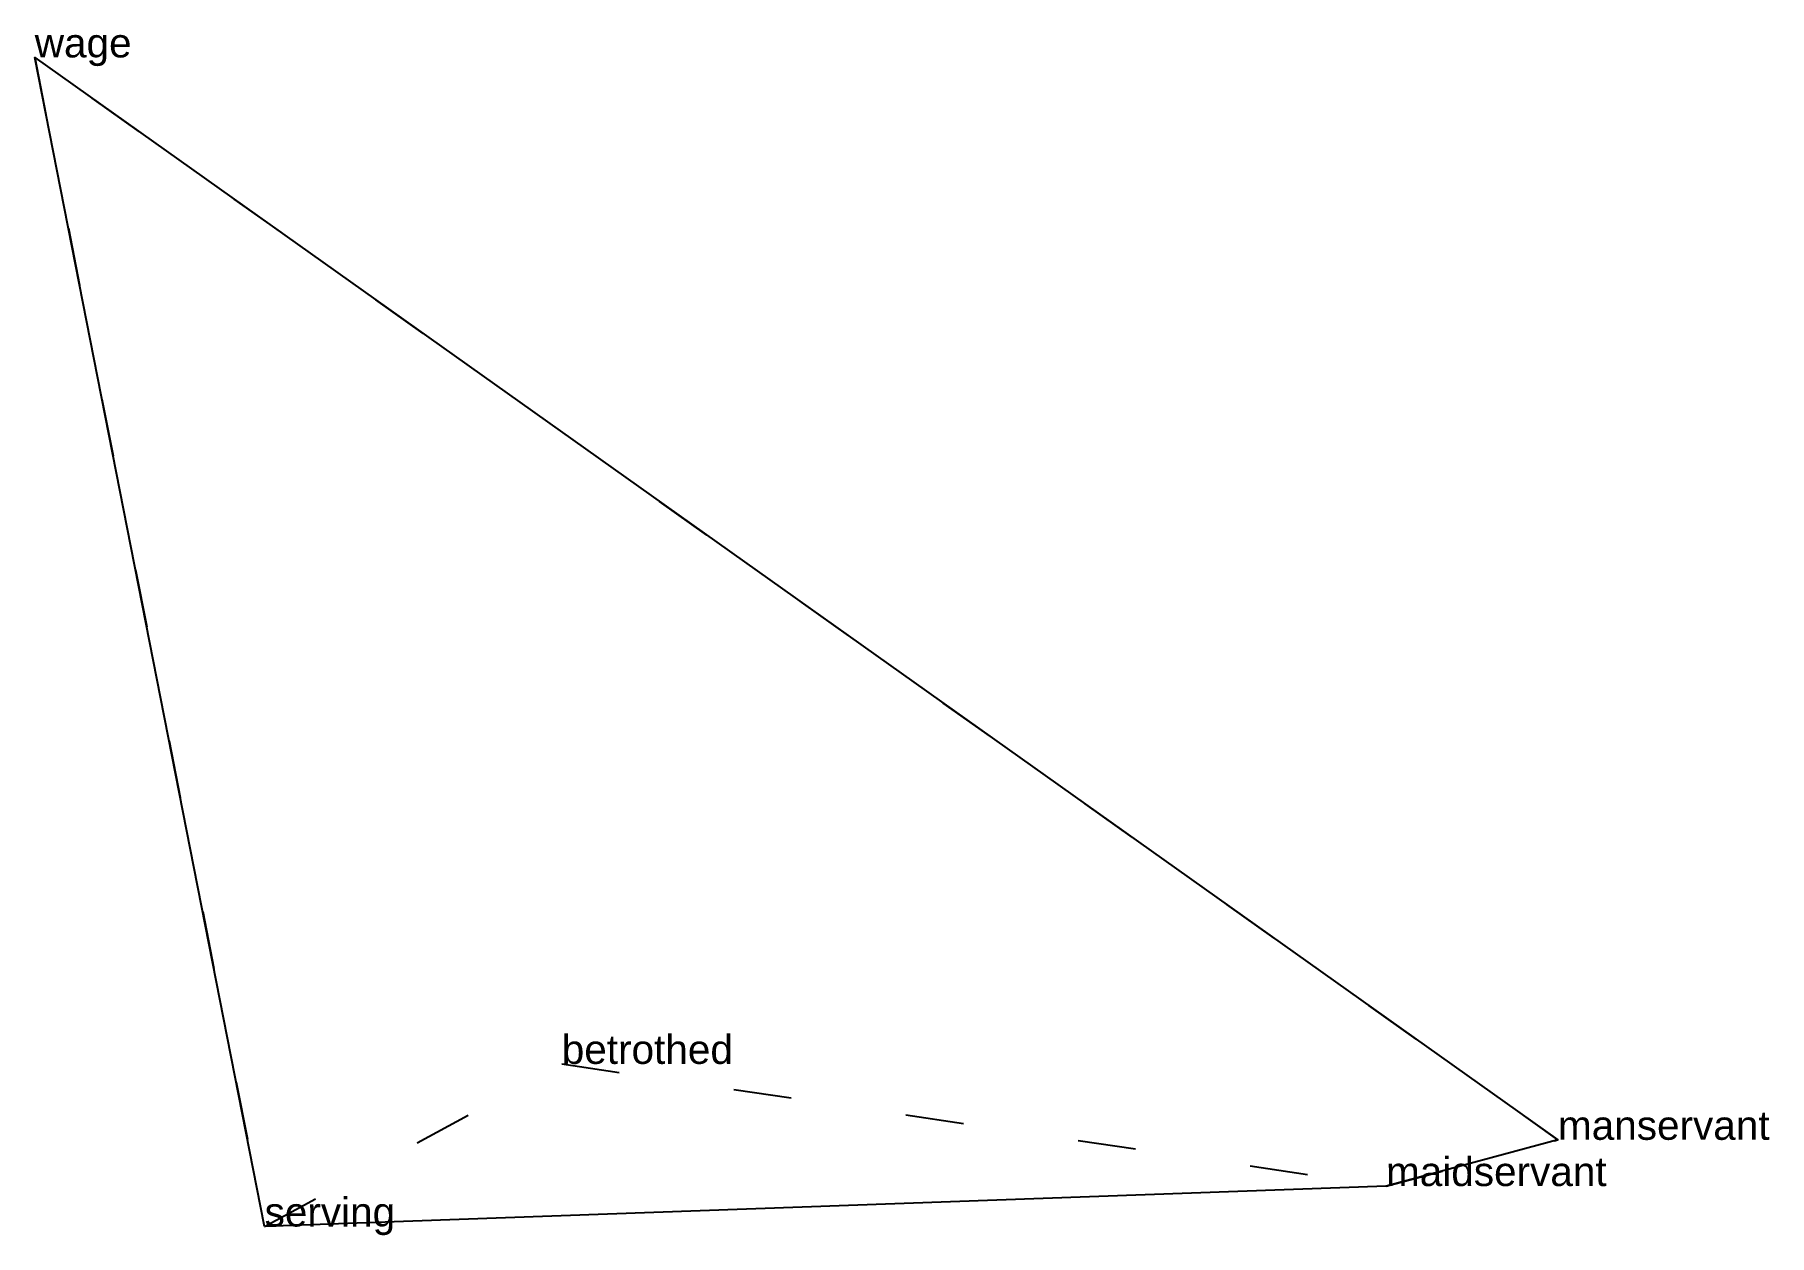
# Model space of a CAD drawing. Extents: x -1.41 to 1.58, y 1.73 to 3.8.
import ezdxf

# ---------------------------------------------------------------- set-up
doc = ezdxf.new("R2010")
doc.units = 0
doc.linetypes.add('DOT', pattern=[0.2, 0, -0.2])
doc.layers.add('TEXT', color=1, linetype='CONTINUOUS')
doc.styles.get("Standard").update_dxf_attribs({"font": 'arial.ttf'})

msp = doc.modelspace()

# ---------------------------------------------------------------- linework, layer by layer
at = {"layer": 'INTERNAL', "linetype": 'DOT'}
msp.add_polyline3d([(0.9197, 1.8117, 0), (1.2162, 1.8914, 0), (-1.4103, 3.7567, 0), (-1.014, 1.742, 0), (-0.5016, 2.0222, 0), (0.9197, 1.8117, 0)], close=True, dxfattribs=at)
at = {"layer": 'OUTLINE', "linetype": 'CONTINUOUS'}
msp.add_polyline3d([(-1.014, 1.742, 0), (-1.4103, 3.7567, 0), (1.2162, 1.8914, 0), (0.9197, 1.8117, 0), (-1.014, 1.742, 0)], close=True, dxfattribs=at)

# ---------------------------------------------------------------- texts
at = {"layer": 'TEXT'}
for s, p in [('wage', (-1.4103, 3.7567)), ('betrothed', (-0.5016, 2.0222)), ('manservant', (1.2162, 1.8914)), ('maidservant', (0.9197, 1.8117)), ('serving', (-1.014, 1.742))]:
    msp.add_text(s, height=0.05, dxfattribs=at).set_placement(p)

doc.saveas('drawing.dxf')
